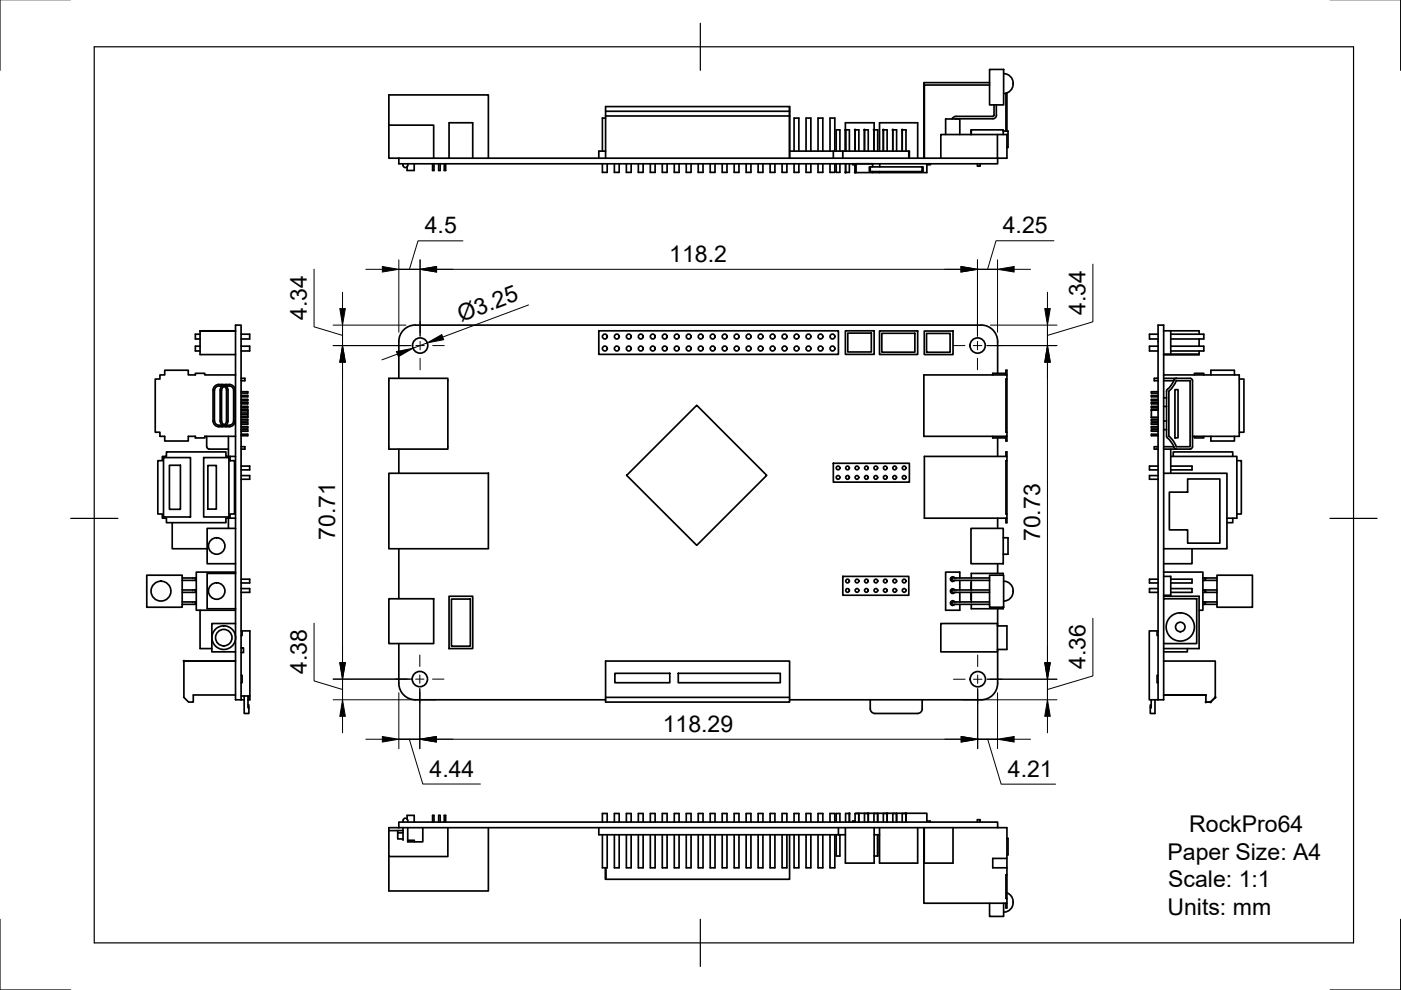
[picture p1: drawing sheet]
<svg xmlns="http://www.w3.org/2000/svg" width="297mm" height="210mm" viewBox="0 0 297 210" stroke-linecap="round" stroke-linejoin="round" font-family="sans-serif">
<defs><g id="words">
<g font-size="4.9">
<text x="90.1" y="49.5">4.5</text>
<text x="212.6" y="49.5">4.25</text>
<text x="141.9" y="55.5">118.2</text>
<text x="65" y="67.9" transform="rotate(-90 65 67.9)">4.34</text>
<text x="97.8" y="68.3" transform="rotate(-21 97.8 68.3)">Ø3.25</text>
<text x="230.1" y="66.8" transform="rotate(-90 230.1 66.8)">4.34</text>
<text x="71.1" y="114.4" transform="rotate(-90 71.1 114.4)">70.71</text>
<text x="220.5" y="114.8" transform="rotate(-90 220.5 114.8)">70.73</text>
<text x="65" y="142.9" transform="rotate(-90 65 142.9)">4.38</text>
<text x="230.1" y="141.9" transform="rotate(-90 230.1 141.9)">4.36</text>
<text x="140.5" y="155.2">118.29</text>
<text x="91.1" y="164.7">4.44</text>
<text x="213.7" y="164.8">4.21</text>
<text x="252.2" y="176.4">RockPro64</text>
<text x="247.5" y="182.3">Paper Size: A4</text>
<text x="247.7" y="188.2">Scale: 1:1</text>
<text x="247.5" y="194">Units: mm</text>
</g>
</g></defs>
<!-- layer: Visible -->
<g fill="none" stroke="#000" stroke-width=".36">
<path d="M209.8 17.5h-13.9v16M209.8 18h-13.8v15.5M209.8 14.7h3v7.5h-3zM212.8 15.6a2 2 0 0 1 2 2M213.3 19.8v8M213.5 19.7v8.1M214.8 17.8a2 2 0 0 1-2 2M214.8 17.6v.2M82.4 26.5v7h2.2M84.6 33.5h126.9M84.6 33.5v1.2h126.9v-1.2M85.4 34.7a.56 .56 0 0 0 .5 .8 .56 .56 0 0 0 .5-.8"/>
<path d="M87.8 34.7v1.4h-1.5v-.7M91.7 34.7v1.4h.3v-1.4M91.9 33.5v-7h-9.5v-6.4h21.1v13.4M93 34.7v1.4h.3v-1.4M94.2 34.7v1.4h.3v-1.4M95.2 33.5v-7.5h5v7.5M127.7 34.7v1.8h1v-1.8M128.4 25h-.7v7M128.4 23.6h39v-1h-39v2M128.4 32h-1.4v1.5M128.4 24.6v8.9M128.4 24.6h39"/>
<path d="M130.3 34.7v1.8h1v-1.8M132.8 34.7v1.8h1v-1.8M135.3 34.7v1.8h1.1v-1.8M137.9 34.7v1.8h1v-1.8M140.4 34.7v1.8h1v-1.8M143 34.7v1.8h1v-1.8M145.5 34.7v1.8h1v-1.8M148 34.7v1.8h1.1v-1.8M150.6 34.7v1.8h1v-1.8M153.1 34.7v1.8h1v-1.8M155.7 34.7v1.8h1v-1.8M158.2 34.7v1.8h1v-1.8"/>
<path d="M160.7 34.7v1.8h1.1v-1.8M163.3 34.7v1.8h1v-1.8M165.8 34.7v1.8h1v-1.8M167.4 32h11.3M167.4 22.6v10.9M168.4 32v-7h1v7M168.4 34.7v1.8h1v-1.8M170.9 32v-7h1v7M170.9 34.7v1.8h1v-1.8M173.4 32v-7h1.1v7M173.4 34.7v1.8h1.1v-1.8M176 32v-7h1v7"/>
<path d="M176 34.7v1.8h1v-1.8M176.7 32v1.5M177.3 34.7v1.8h.8v-1.8M177.3 32v-4.5h.8v4.5M178.7 32h14.1v1.5M178.7 32v1.5M179.3 34.7v1.8h.8v-1.8M179.3 27.5h.8v4.5M180.8 34.7v.2h.7M181.3 34.9v1.6h.2M181.3 32v-4.5h.8v4.5M183.3 32v-4.5h.8v4.5"/>
<path d="M184.5 35.4h-.2v1h.2M184.5 35.4h11v1h-11zM185 35.4v-.7h-3.5v1.9M185 36.4v.2M185.3 32v-4.5h.8v4.5M185.3 27.5v-1.5h-6.1v6M186.5 32v-6h8.1v7.5M186.5 34.7v.7M186.5 36.4v.2M187.3 32v-4.5h.8v4.5M189.3 32v-4.5h.8v4.5M191.3 32v-4.5h.8v4.5"/>
<path d="M192.7 32v1.5M195.5 35.4h.2v1h-.2M196.5 34.7v1.9h-15M197.3 34.7v.2h-.8M199.5 33.5v-5h14v5h-2M200.5 28.5v-3.3h3v3.3M205.9 27.8h.1M205.9 28.5v-1h6.8v1M205.9 27.5v1M207.2 34.7v.5h.6v-.5M210.5 24.7h-7.8l-.5 .1-.4 .4M210.5 25.2h-8"/>
<path d="M210.8 22.2v2.2l-.3 .3M211.2 22.2v2.2M211.3 24.4a.75 .75 0 0 1-.8 .8M211.5 28.5v5M212.7 27.8h1v3.5h-.2M42.4 70.9h-1v1h1M42.4 73.4h-1v1h1M42.4 70.2h7.5M49.9 79.5v-10.6h1.2v79.5M49.9 79.5h-6.5v-.3h-2v.3h-1.5v-1h-5v1h-1v.9h-1v11.2h1v.9h1v1h5v-1h1.5v.4h2v-.4h6.5M49.9 70.1h-7.5v5.1h7.5M49.9 79.5v49.6"/>
<path d="M51.1 70.9h1.8v1h-1.8M51.1 73.4h1.8v1h-1.8M88.1 68.9h119.9M88.1 68.9a3.5 3.5 0 0 0-3.5 3.5v7.8M127 70.1h50.8v5h-50.8zM179.2 70.1h6.1v5h-6.1zM179.7 70.6h5v4h-5zM186.5 70.2h8.1v5h-8.1zM187 70.7h7v4h-7zM196 70.2h6.1v5h-6.1zM196.4 70.7h5v4h-5zM208 68.9a3.5 3.5 0 0 1 3.5 3.5v6.8"/>
<path d="M213.3 79.5v-1h.2v15h-.2v-1M213.3 79.2h-2.8v.3M213.5 79.5h-17.6v13h17.6M245.5 70.9h-1.8v1h1.8M245.5 73.4h-1.8v1h1.8M246.7 79.5h16v13h-9.9M246.7 75.1l7.5 .1M246.7 70.1h7.5v.8M248.2 70.9h7v1h-7M248.2 73.4h7v1h-7M248.2 70.1v5M253.2 79.5v-.3h2v.3"/>
<path d="M254.2 75.1v.1M254.2 71.9v1.5M254.2 74.4v.7M256.7 79.5v-1h5v1M34.7 97h5.7v12.6h-5.7zM35.3 95.8h12.6v1h.9v.9h.9v11.3h-.9v.9h-.9v.9h-12.6v-.9h-.9v-.9h-.9v-11.3h.9v-.9h.9zM35.9 98.7h2.3v9.3h-2.3zM43.2 97h5.3v12.6h-5.3zM43.8 92.5v2.2l.3 .4 4.3 .1M44.1 98.7h1.8v9.2h-1.8zM45.2 82.8v6.4a1.62 1.62 0 0 0 1.6 1.3 1.62 1.62 0 0 0 1.5-1.3v-6.4M45.2 82.8a1.65 1.65 0 0 1 1.2-1.4 1.65 1.65 0 0 1 1.7 .6l.2 .8"/>
<path d="M45.5 82.8v6.4a1.3 1.3 0 0 0 1.3 1 1.3 1.3 0 0 0 1.2-1v-6.4M45.5 82.8a.94 .94 0 0 1 .9-1 1.17 1.17 0 0 1 1.6 1M46.7 82.8v6.4a1.43 1.43 0 0 0 1.9 1.3M47 82.8v6.4M47 89.2a1.14 1.14 0 0 0 1.6 1M48.4 92.5v4.3M48.6 81.5a1.4 1.4 0 0 0-1.9 1.3M48.6 81.8a1.14 1.14 0 0 0-1.6 1M48.6 81.5a1.26 1.26 0 0 1 1.2 1.3M48.6 81.8a.94 .94 0 0 1 .9 1M48.8 96.8h1.1M49.5 82.8v6.4a.94 .94 0 0 1-.9 1"/>
<path d="M49.8 82.8v6.4a1.26 1.26 0 0 1-1.2 1.3M51.1 98.8h1.8v.8h-1.8M51.1 80.2h.8v.5h-.8M51.1 94.7h.8v.5h-.8M51.1 86.2h1.4v.3h-1.4M51.1 84.7h1.4v.3h-1.4M51.1 83.1h1.4v.2h-1.4M51.1 89h1.4v.3h-1.4M51.1 90.5h1.4v.3h-1.4M51.1 92.1h1.4v.3h-1.4M51.1 83.8h1.4v.3h-1.4M51.1 85.3h1.4v.3h-1.4"/>
<path d="M51.1 86.8h1.4v.3M51.1 89.7h1.4v.3h-1.4M51.1 91.1h1.4v.3h-1.4M51.1 87.6h1.4M51.1 87.9h1.4M51.1 87.1h1.4M51.1 88.3h1.4M52.5 87.1v.5M52.5 87.6v.7M52.5 88.3v.3h-1.4M82.4 80.2h12.6v15h-12.6zM84.6 95.2v5.1"/>
<path d="M147.7 85.9l14.9 14.9-14.9 14.8-14.8-14.8zM176.7 98.2h16.1v4h-16.1zM210.5 92.5v.4h2.8M211.5 92.9v3.9M213.3 96.8v-1h.2v15h-.2v-.9M213.5 80.4h-.2v11.2h.2M213.5 97.7h-.2v11.3h.2M213.5 96.8h-17.5v13.1h17.5M244.1 87v1.5M244.1 88.5l1.4 .1M244.1 88.5h1.4M244.1 87h1.4"/>
<path d="M245.5 98.8h-1.8v.8h1.8M245.5 80.2h-.8v.5h.8M245.5 94.7h-.8v.5h.8M245.5 86.2h-1.4v.3h1.4M245.5 84.7h-1.4v.3h1.4M245.5 83.1h-1.4v.2h1.4M245.5 89h-1.4v.3h1.4M245.5 90.5h-1.4v.3h1.4M245.5 92.1h-1.4v.3h1.4M245.5 83.8h-1.4v.3h1.4M245.5 85.3h-1.4v.3h1.4M245.5 86.8h-1.4v.2"/>
<path d="M245.5 89.7h-1.4v.3h1.4M245.5 91.1h-1.4v.3h1.4M246.7 80.2h5.6M246.7 95.2h5.6M246.7 80.7h2.2M246.7 86.2h.6M246.7 89.3h.6M246.7 94.7h2.2M246.7 91.1h.6M246.7 84.3h.6M247.3 92.5l.2 .3M247.5 82.6l-.2 .3v9.6"/>
<path d="M247.5 92.8l.7 .8 .7 1.3M247.8 82.9v9.6M248.2 98.8h4.5v.8h-4.5M248.2 96.8h14v13.1h-2.1M248.2 95.2v5.1M248.8 96.8v-1h12.6v1M248.9 94.9l.5 .3M248.9 80.5l-.4 .9-1 1.2M249.1 82.6h.7v10.2h-.7zM249.4 80.7h2.9v14h-2.9l-.6-1.2-1-1M249.4 80.2l-.5 .3M249.4 80.7l-.6 1.2-1 1"/>
<path d="M252.3 80.2l.3 .1 .2 .4v14l-.2 .4-.3 .1M253.2 92.5v.4h2v-.4M256.7 92.5v1h5v-1M262.2 97.7h1v11.3h-1M262.7 80.4h1v11.2h-1M36.5 110.8v5.5h7.4M48.4 109.9v2.1M48.8 109.9h1.1M49.9 112h-6v7.5h6M51.1 100.8h1.8v.8h-1.8M82.4 100.3h21.1v16h-21.1zM84.6 116.3v10.7"/>
<path d="M205.9 112h6.8v7.5h-6.8zM211.5 109.9v2.1M211.5 119.5v2.1M212.7 114h1v3.5h-1M245.5 100.8h-1.8v.8h1.8M246.7 100.3v-31.4h-1.2v79.5M246.7 100.3h13.4v16h-13.4zM246.7 116.3v10.7M247.9 104.3h3.9v-2.7h6.8v13.6h-6.8v-2.9h-3.9zM252.7 116.3v3.2h-6M261.4 109.9v.9h-1.3M31.1 122h7.5v6.7h-7.5z"/>
<path d="M38.6 125.1h2.7M38.6 125.6h3M38.6 127.6h3M38.6 128.1h2.7M38.6 123.1h3M38.6 122.5h3M41.3 125.1h.3M41.3 128.1h.3M41.3 125.1l.3 .2-.3 .3M41.3 127.6l.3 .3-.3 .2M41.3 122.5l.3 .3-.3 .2M42.4 129.4v8.1h2.5"/>
<path d="M49.9 129.1v19.3h1.9M49.9 121.6h-6v7.5h6M49.9 121.3h-8.3v8.1h8.3M49.9 132.2h-5v6h5M51.1 137.4h.5v1h-.5M51.1 124.8h1.8v.8h-1.8M51.1 122.8h1.8v.8h-1.8M51.1 133.8h1.9v13.8h-1.9M51.3 133.8v1h-.2M82.4 127h9.5v9.5h-9.5zM84.6 136.5v8.4a3.5 3.5 0 0 0 3.5 3.5h40.3M95.2 126.4h5v11.1h-5z"/>
<path d="M95.7 127h4v10h-4zM178.7 122.2h14v4h-14zM199.5 132.2h12v6h-12zM202 125.6h7.8M202 123.1h7.8M202.4 125.1a.5 .5 0 0 0-.7-.1 .5 .5 0 0 0 0 .7 .5 .5 0 0 0 .7-.1M202.4 127.6a.5 .5 0 0 0-.7-.1 .5 .5 0 0 0 0 .8 .5 .5 0 0 0 .7-.2M202.4 122.5a.5 .5 0 0 0-.7-.1 .5 .5 0 0 0 0 .8 .5 .5 0 0 0 .7-.2M203.5 122.5v-1.2h-3v8.1h3v-1.3M203.5 123.1v2M203.5 125.6v2M205.9 125.6v1.5"/>
<path d="M205.9 123.6v1.5M205.9 128.1v1h6.8v-.4M205.9 123.1v2M205.9 125.6v2M209.8 122h3v6.7h-3zM209.8 125.1h-7.8l-.2 .2 .2 .3M209.8 127.6h-7.8l-.2 .3 .2 .2h7.8M209.8 122.5h-7.8l-.2 .3 .2 .2M211.5 132.7h2v5h-2M211.5 137.7v7.2a3.5 3.5 0 0 1-3.5 3.5h-40.6M211.5 129.1v3.6M212.7 122v-.4h-6.8v.9"/>
<path d="M212.8 123.2a2.11 2.11 0 0 1 2 2.1 2.11 2.11 0 0 1-2 2.1M245.3 133.8v1h.2M245.5 124.8h-1.8v.8h1.8M245.5 122.8h-1.8v.8h1.8M245.5 133.8h-1.8v14.6h1.8M246.7 136.5v11.9h-1.2M246.7 121.3h8.3v8.1h-.8M246.7 127h7v9.5h-7zM246.7 122.2h1.5v4h-1.5M246.7 126.4h7.5v11.1h-7.5M248.2 124.8h4.5v.8h-4.5M248.2 122.8h4.5v.8h-4.5"/>
<path d="M251.7 137.5v.7h-5M255 125.6h3M255 125.1h.3M255 128.1h.3M255 127.6h3M255 123.1h3M255 122.5h3M255.3 125.1h2.7M255.3 128.1h2.7M255.3 125.1l.3 .2-.3 .3M255.3 127.6l.3 .3-.3 .2M255.3 122.5l.3 .3-.3 .2"/>
<path d="M258 122h7.5v6.7h-7.5zM39 140.2h10.9h-10.9v7.7l1 1h1v-1.5h8.9M51.1 143.2h.2v1.6h-.2M51.8 147.6v3.7h1v-1.2h-.2v-2.5M52.6 149.5h.2v.6M52.6 148.4h.2M52.8 147.6v.8h.2v-.8M128.4 147.9h39v1h-39v-8.7h39v7.7M130.4 142.8h11.6v2h-11.6zM143.8 142.8h21.6v2h-21.6zM184.5 148.4v1.9a1.01 1.01 0 0 0 1 1h9a1.01 1.01 0 0 0 1-1v-1.9M244.1 148.4v1.7h-.2v1.2h1v-2.9"/>
<path d="M244.1 149.5h-.2v.6M245.5 143.2h-.2v1.6h.2M246.7 140.2h11v7.7l-1 1h-1M255.7 147.4h-9h9M255.7 147.4v1.5h1l1-1M82.4 176.1h1.9v1.8h1.1M84.3 176.1h1.1M84.3 176.6h1.1M84.6 175.5h126.9M84.6 175.5v-1.2h126.9v1.2h2v8.5M84.6 175.5h-2.2v.6M85.4 174.3a.57 .57 0 0 1 .2-.6 .57 .57 0 0 1 .6-.2l.2 .2v.6"/>
<path d="M85.4 175.5v2.7M86.3 173.7v-.8h1.5v1.4M86.4 175.5v3h3.2v-3M86.4 178.2h1.4v.3M91.7 174.3v-1.4h.3v1.4M93 174.3v-1.4h.3v1.4M94.2 174.3v-1.4h.3v1.4M95 175.5v6.1h-12.6v-5.5M103.5 175.5v13.4h-21.1v-7.3M127 175.5v1.5h52.2M127.7 177v7h1v-7M127.7 174.3v-1.8h1v1.8"/>
<path d="M130.3 177v7h1v-7M130.3 174.3v-1.8h1v1.8M132.8 177v7h1v-7M132.8 174.3v-1.8h1v1.8M135.3 177v7h1.1v-7M135.3 174.3v-1.8h1.1v1.8M137.9 177v7h1v-7M137.9 174.3v-1.8h1v1.8M140.4 177v7h1v-7M140.4 174.3v-1.8h1v1.8M143 177v7h1v-7M143 174.3v-1.8h1v1.8"/>
<path d="M145.5 177v7h1v-7M145.5 174.3v-1.8h1v1.8M148 177v7h1.1v-7M148 174.3v-1.8h1.1v1.8M150.6 177v7h1v-7M150.6 174.3v-1.8h1v1.8M153.1 177v7h1v-7M153.1 174.3v-1.8h1v1.8M155.7 177v7h1v-7M155.7 174.3v-1.8h1v1.8M158.2 177v7h1v-7M158.2 174.3v-1.8h1v1.8"/>
<path d="M160.7 177v7h1.1v-7M160.7 174.3v-1.8h1.1v1.8M163.3 177v7h1v-7M163.3 174.3v-1.8h1v1.8M165.8 177v7h1v-7M165.8 174.3v-1.8h1v1.8M167.4 177v9.4h-39M168.4 177v7h1v-7M168.4 174.3v-1.8h1v1.8M170.9 177v7h1v-7M170.9 174.3v-1.8h1v1.8M173.4 177v7h1.1v-7"/>
<path d="M173.4 174.3v-1.8h1.1v1.8M176 177v7h1v-7M176 174.3v-1.8h1v1.8M177.3 174.3v-1.8h.8v1.8M177.3 177v4.5h.8v-4.5M177.8 175.5v1.5M179.2 175.5v7.5h6.1v-7.5M179.3 174.3v-1.8h.8v1.8M180.8 174.1v.2M181.3 174.1h-.5v.2M181.5 172.5l15-.1v1.7h.7v.2v-.2M182.1 172.5h-.8v1.8"/>
<path d="M182.1 172.5v1.8M182.1 172.5h.1M183.3 174.3v-1.8h.8v1.8M185.3 177h1.2M186.1 172.5h-.8v1.8M186.1 172.5v1.8M186.1 177v4.5M186.1 172.5h.1M186.5 175.5v7.5h8.1v-7.5M187.3 174.3v-1.8h.8v1.8M190.1 172.5h-.8v1.8M190.1 172.5v1.8"/>
<path d="M190.1 172.5h.1M191.3 174.3v-1.8h.8v1.8M195.9 175.5v16h17.6M196 175.5v7.5h6.1v-7.5M207.2 174.3v-.5h.6v.5M213.5 177.8h.2v3.4h-.2M128.4 184v2.4zM185.3 181.5h.8M186.1 181.5h.1M209.8 191.5v2.8h3v-2.8M213.5 189.3a2.13 2.13 0 0 1 1.3 2.3 2.13 2.13 0 0 1-2 1.8M213.5 184v8.5h-.2v-1"/>
<path d="M213.5 182h-3v2h3M213.5 185.5h-.2v5h.2"/>
<circle cx="89.1" cy="73.3" r="1.62"/>
<circle cx="128.2" cy="71.4" r=".52"/>
<circle cx="128.2" cy="73.9" r=".52"/>
<circle cx="130.8" cy="71.4" r=".52"/>
<circle cx="130.8" cy="73.9" r=".52"/>
<circle cx="133.3" cy="71.4" r=".52"/>
<circle cx="133.3" cy="73.9" r=".52"/>
<circle cx="135.9" cy="71.4" r=".52"/>
<circle cx="135.9" cy="73.9" r=".52"/>
<circle cx="138.4" cy="71.4" r=".52"/>
<circle cx="138.4" cy="73.9" r=".52"/>
<circle cx="140.9" cy="71.4" r=".52"/>
<circle cx="140.9" cy="73.9" r=".52"/>
<circle cx="143.5" cy="71.4" r=".52"/>
<circle cx="143.5" cy="73.9" r=".52"/>
<circle cx="146" cy="73.9" r=".52"/>
<circle cx="146" cy="71.4" r=".52"/>
<circle cx="148.6" cy="71.4" r=".52"/>
<circle cx="148.6" cy="73.9" r=".52"/>
<circle cx="151.1" cy="71.4" r=".52"/>
<circle cx="151.1" cy="73.9" r=".52"/>
<circle cx="153.6" cy="71.4" r=".52"/>
<circle cx="153.6" cy="73.9" r=".52"/>
<circle cx="156.2" cy="73.9" r=".52"/>
<circle cx="156.2" cy="71.4" r=".52"/>
<circle cx="158.7" cy="73.9" r=".52"/>
<circle cx="158.7" cy="71.4" r=".52"/>
<circle cx="161.3" cy="73.9" r=".52"/>
<circle cx="161.3" cy="71.4" r=".52"/>
<circle cx="163.8" cy="73.9" r=".52"/>
<circle cx="163.8" cy="71.4" r=".52"/>
<circle cx="166.3" cy="71.4" r=".52"/>
<circle cx="166.3" cy="73.9" r=".52"/>
<circle cx="168.9" cy="71.4" r=".52"/>
<circle cx="168.9" cy="73.9" r=".52"/>
<circle cx="171.4" cy="71.4" r=".52"/>
<circle cx="171.4" cy="73.9" r=".52"/>
<circle cx="174" cy="71.4" r=".52"/>
<circle cx="174" cy="73.9" r=".52"/>
<circle cx="176.5" cy="73.9" r=".52"/>
<circle cx="176.5" cy="71.4" r=".52"/>
<circle cx="207.3" cy="73.3" r="1.62"/>
<circle cx="177.7" cy="99.2" r=".39"/>
<circle cx="179.7" cy="99.2" r=".39"/>
<circle cx="181.7" cy="99.2" r=".39"/>
<circle cx="183.7" cy="99.2" r=".39"/>
<circle cx="185.7" cy="99.2" r=".39"/>
<circle cx="187.7" cy="99.2" r=".39"/>
<circle cx="189.7" cy="99.2" r=".39"/>
<circle cx="191.7" cy="99.2" r=".39"/>
<circle cx="45.9" cy="115.8" r="1.75"/>
<circle cx="177.7" cy="101.2" r=".39"/>
<circle cx="179.7" cy="101.2" r=".39"/>
<circle cx="181.7" cy="101.2" r=".39"/>
<circle cx="183.7" cy="101.2" r=".39"/>
<circle cx="185.7" cy="101.2" r=".39"/>
<circle cx="187.7" cy="101.2" r=".39"/>
<circle cx="189.7" cy="101.2" r=".39"/>
<circle cx="191.7" cy="101.2" r=".39"/>
<circle cx="34.1" cy="125.3" r="2.11"/>
<circle cx="45.9" cy="125.3" r="1.75"/>
<circle cx="47.4" cy="135.2" r="2.51"/>
<circle cx="47.4" cy="135.2" r="1.75"/>
<circle cx="179.7" cy="123.2" r=".39"/>
<circle cx="179.7" cy="125.2" r=".39"/>
<circle cx="181.7" cy="125.2" r=".39"/>
<circle cx="181.7" cy="123.2" r=".39"/>
<circle cx="183.7" cy="125.2" r=".39"/>
<circle cx="183.7" cy="123.2" r=".39"/>
<circle cx="185.7" cy="125.2" r=".39"/>
<circle cx="185.7" cy="123.2" r=".39"/>
<circle cx="187.7" cy="125.2" r=".39"/>
<circle cx="187.7" cy="123.2" r=".39"/>
<circle cx="189.7" cy="123.2" r=".39"/>
<circle cx="189.7" cy="125.2" r=".39"/>
<circle cx="191.7" cy="125.2" r=".39"/>
<circle cx="191.7" cy="123.2" r=".39"/>
<circle cx="250.2" cy="132.9" r="3"/>
<circle cx="250.2" cy="132.9" r="1.01"/>
<circle cx="89" cy="144" r="1.62"/>
<circle cx="207.3" cy="144" r="1.62"/>
</g>
<g fill="#000" stroke="#000" stroke-width=".21">
<circle cx="179.3" cy="27.5" r=".17"/>
<circle cx="179.3" cy="36.5" r=".17"/>
<circle cx="181.3" cy="27.5" r=".17"/>
<circle cx="181.3" cy="36.5" r=".17"/>
<circle cx="183.3" cy="27.5" r=".17"/>
<circle cx="185.3" cy="27.5" r=".17"/>
<circle cx="187.3" cy="27.5" r=".17"/>
<circle cx="189.3" cy="27.5" r=".17"/>
<circle cx="191.3" cy="27.5" r=".17"/>
<circle cx="39" cy="140.2" r=".17"/>
<circle cx="255.7" cy="148.9" r=".17"/>
<circle cx="256.7" cy="148.9" r=".17"/>
<circle cx="257.7" cy="147.9" r=".17"/>
<circle cx="180.1" cy="172.5" r=".17"/>
<circle cx="184.1" cy="172.5" r=".17"/>
<circle cx="188.1" cy="172.5" r=".17"/>
<circle cx="192.1" cy="172.5" r=".17"/>
</g>
<!-- layer: Border -->
<path d="M0 -.1v15M297 -.1v15M20 9.9h267v190h-267zM148.5 4.9v10M15 109.9h10M282 109.9h10M0 194.9v15h15M148.5 194.9v10M297 194.9v15h-15" fill="none" stroke="#000" stroke-width=".25"/>
<!-- layer: Dimensions -->
<g fill="none" stroke="#000" stroke-width=".21">
<path d="M66.6 57.1v12.2l6 1.8M77.6 57.1h3.5M84.6 57.1h4.5h-4.5M84.6 55.1v15.3M89.1 55.1v16.2M92.6 57.1h111.2M98.1 51.1h-9.5l-1.8 6M207.2 57.1h4.3h-4.3M207.2 55.1v16.2M211.5 55.1v15.3M215 57.1h3.5M223.5 51h-12.3l-1.8 6.1"/>
<path d="M231.7 56v12.2l-9.6 2.9M70.6 73.3h16.5M70.6 68.9h15.5M72.6 73.3v-4.4v4.4M72.6 61.9v3.5M72.6 76.8v63.7M84.3 75.1l-3.3 1.2M90.6 72.7l-3.1 1.1M112.1 64.7l-18.2 6.8M209.3 73.3h14.8M210 68.9h14.1M222.1 73.3v-4.4v4.4"/>
<path d="M222.1 61.9v3.5M222.1 76.8v63.7M66.6 132.1v12.3l6 1.8M231.7 131.1v12.2l-9.6 2.9M70.6 148.4h21.8M70.6 144h16.4M72.6 148.4v-4.4v4.4M72.6 151.9v3.5M77.6 156.7h3.5M84.6 156.7h4.4h-4.4M84.6 146.9v11.8M86.8 156.7l2.8 9.5h12.3"/>
<path d="M89 146v12.7M92.5 156.7h111.3M204.2 148.4h19.9M207.3 156.7h4.2h-4.2M207.3 146v12.7M209.3 144h14.8M209.4 156.7l2.9 9.6h11.5M211.5 146.9v11.8M215 156.7h3.5M222.1 148.4v-4.4v4.4M222.1 151.9v3.5"/>
</g>
<g fill="#000" stroke="#000" stroke-width=".21">
<path d="M81.1 56.5l3.5 .6-3.5 .6zM89.1 57.1l3.5-.6v1.2zM203.8 56.5l3.4 .6-3.4 .6zM211.5 57.1l3.5-.6v1.2zM72.6 73.3l.6 3.5h-1.1zM72.1 65.4h1.1l-.6 3.5zM84.1 74.5l3.4-.7-3 1.8zM90.6 72.7l3.1-1.8 .4 1.1zM222.1 73.3l.6 3.5h-1.2zM221.5 65.4h1.2l-.6 3.5zM72.6 148.4l.6 3.5h-1.1zM72.1 140.5h1.1l-.6 3.5z"/>
<path d="M81.1 156.2l3.5 .5-3.5 .6zM89 156.7l3.5-.5v1.1zM203.8 156.2l3.5 .5-3.5 .6zM211.5 156.7l3.5-.5v1.1zM222.1 148.4l.6 3.5h-1.2zM221.5 140.5h1.2l-.6 3.5z"/>
</g>
<!-- layer: Center Lines -->
<g fill="none" stroke="#000" stroke-width=".21">
<path d="M83.9 73.3h2.5M88.2 73.3h1.8M89.1 68.1v2.5M89.1 72.4v1.8M89.1 76v2.4M91.7 73.3h2.5M202.1 73.3h2.5M206.4 73.3h1.8M207.2 68.1v2.5M207.2 72.4v1.8M207.2 76v2.4M209.9 73.3h2.5"/>
<path d="M89 138.9v2.4M207.3 138.9v2.4M83.9 144h2.4M88.1 144h1.8M89 143.1v1.8M89 146.7v2.4M91.7 144h2.4M202.2 144h2.4M206.4 144h1.8M207.3 143.1v1.8M207.3 146.7v2.4M210 144h2.4"/>
</g>
<use href="#words"/>
</svg>
